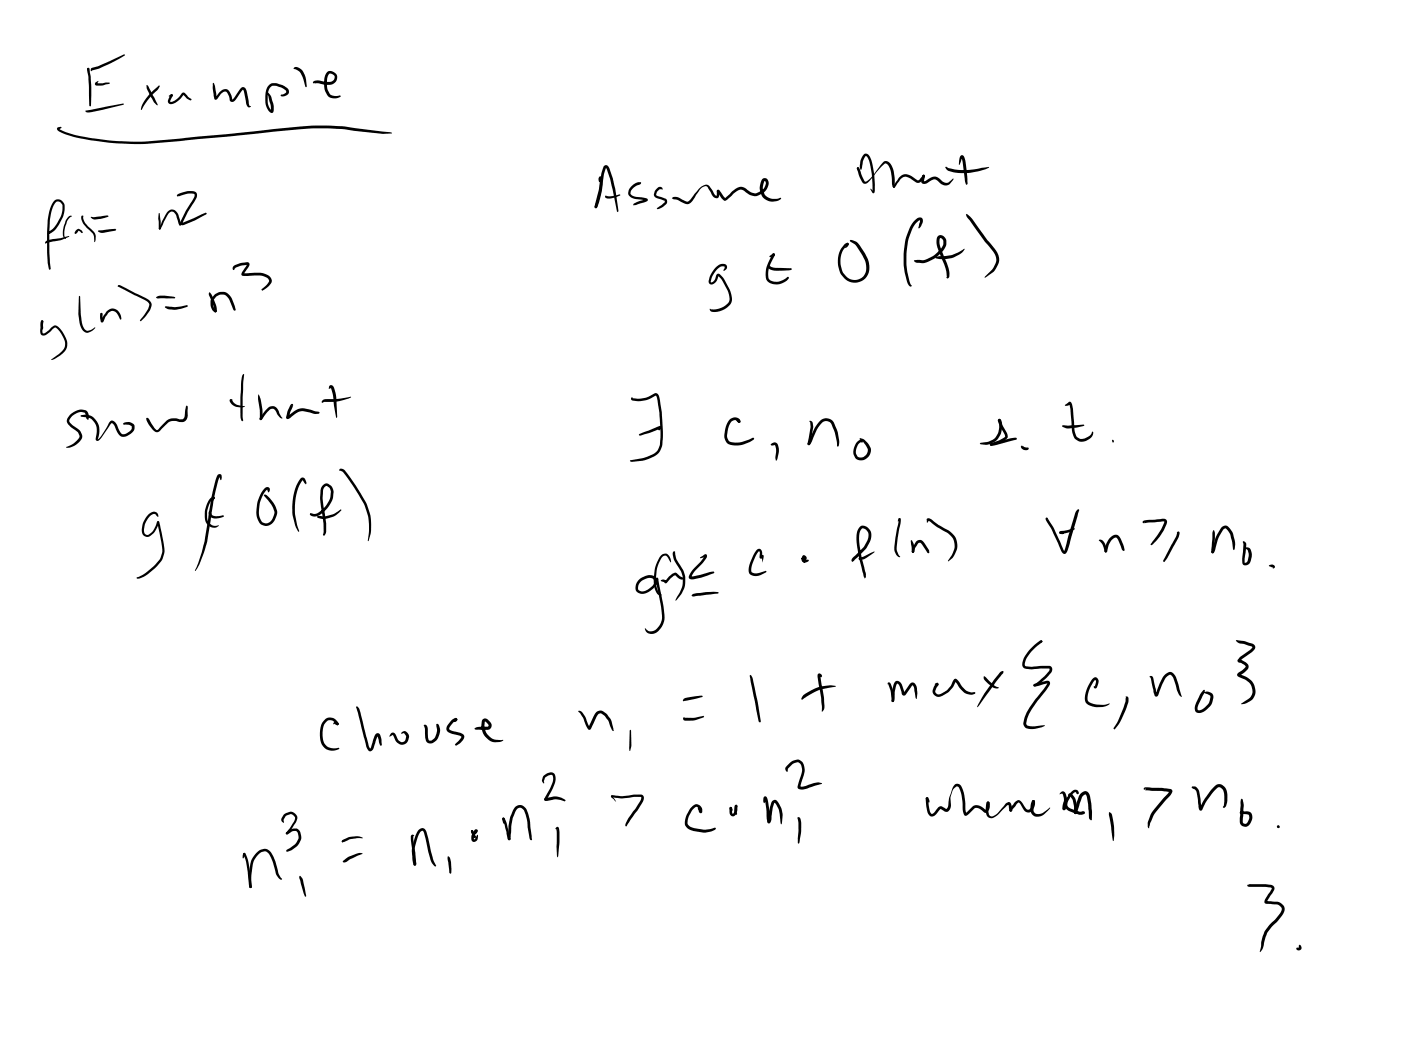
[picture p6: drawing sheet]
<svg xmlns="http://www.w3.org/2000/svg" width="108mm" height="81mm" viewBox="0 0 108 81" stroke-linecap="round" stroke-linejoin="round" font-family="sans-serif">
<g fill="#000">
<path d="M3.5 18.6l.5-.2 1.3-.2-.6 .3-1.2 .3zM4.2 15.5l.2-.1a.54 .54 0 0 1 .6 .4 2.61 2.61 0 0 1-.8 1.9l-.4 .3h-.1l.1-.1a2.16 2.16 0 0 0 .9-1.2l.1-.4v-.5l-.2-.2-.2-.1a2.14 2.14 0 0 0-.6 1.6v2.4l.1 1.2-.1 .1-.1-.6-.1-.7 .1-2.4a2.75 2.75 0 0 1 .5-1.6zM3.7 17.9h.1h.1l-.1 .1zM3.7 17.9h.2l-.1 .1zM4.4 9.8h.3l-.1 .1a4.6 4.6 0 0 0 1.9 .6 22.9 22.9 0 0 0 7.8 .1l9.9-.9h2.2l3.8 .6h-.7l-3.2-.4h-2.3l-8.7 .8a29.7 29.7 0 0 1-6.3 .3l-1.7-.2a8.2 8.2 0 0 1-2.7-.7l-.2-.1zM5.3 16.7l.1-.1 .1 .1-.3 .3-.2 .5v.6l.1 .3a.19 .19 0 0 1-.2-.1 .19 .19 0 0 1-.1-.2l.1-.7zM6 17.7h.3l.1 .2-.1 .1-.2-.3-.1 .1a.17 .17 0 0 1-.1 .2 .17 .17 0 0 1-.1 0zM5.8 17.8l.2-.1-.2 .3v-.1zM6.3 16.6h.1v.3l.2 .3 .7 .8 .1 .2-.1 .4-.1-.6-.8-.8-.1-.4zM6.6 8.6l3-.6-2.5 .6-.4 .1zM6.7 5.3h.2v.3zM6.8 5.2l.1 .1-.1 .1-.1-.1z"/>
<path d="M6.7 5.3h.2l.1 .6v1.4l-.1 .9v-.1l-.1-2.1zM7 5.3l.1-.1a9.1 9.1 0 0 0 2.4-1h.1v.1a9.9 9.9 0 0 1-2.4 1.1l-.2 .1zM7 16.7l1.2-.1 .2 .1-1.1 .2-.2-.1zM7.4 6.3l.2-.1-.1 .3 .7-.1h.3l-.6 .2h-.4a.14 .14 0 0 1-.2-.1 .14 .14 0 0 1 .1-.2zM7.6 17.7l1.3-.1 .1 .1-1.1 .2h-.3zM11.3 6.6l.2 .1 .6 1.4-.2-.2-.3-.5-.3-.6zM12.9 16.3l.4-.2a.56 .56 0 0 1 .5 .5l.2 .7-.1 .1-.4-.9-.1-.2h-.2l-.3 .2-.6 1.2v-.1zM11.6 7.2l.6-.6h.1l-.2 .3-.7 .8-.5 .8a1.71 1.71 0 0 1 .7-1.3zM12.2 16.4h.1l.1 .7v.5l-.1 .1-.1-.1zM12.2 17.6l.1-.1 .1 .1-.1 .1zM13 7.4l.2-.1h.1l-.1 .1zM13.2 7.3h.1v.1h-.1z"/>
<path d="M13.2 7.3h.1l-.2 .6 .4-.2 .6-.6 .7 .6h-.1l-.2-.1-.4-.3-.2 .3-.4 .3a.3 .3 0 0 1-.4 .1 .3 .3 0 0 1-.1-.4zM13.7 15l.8-.3 .5 .1 .2 .2-.1 .3-1 1.9 1.7-.8 .1 .1-.9 .5-.8 .3a.19 .19 0 0 1-.2 0 .19 .19 0 0 1-.1-.2l1.1-1.9v-.2l-.5-.1-.8 .3zM16.4 6.4h.1l.1 .2 .1 1-.1-.1 .3-.4 .4-.2a.7 .7 0 0 1 .6 .8l.8-1a.28 .28 0 0 1 .3 .3l.2 1.1 .1 .1-.1 .1a.35 .35 0 0 1-.3-.5l-.2-.9-.3 .5a.52 .52 0 0 1-.6 .4l-.4-.7-.3 .1-.3 .4a.15 .15 0 0 1-.2 .1 .15 .15 0 0 1-.1-.2zM20.7 6.6l.4-.2 .6 .1 .5 .3 .1 .3a.44 .44 0 0 1-.7 .2l.4-.2v-.1l-.7-.4h-.4a.86 .86 0 0 0-.3 .8v.2a1.12 1.12 0 0 0 .3 .9v-.4l-.3-.9 .1-.1 .2 .3 .2 1.1a.21 .21 0 0 1-.2 .2 .21 .21 0 0 1-.2-.2 2.01 2.01 0 0 1 0-1.9zM22.7 5.2a.78 .78 0 0 1 .8 .7l.1 .8-.4-1.1-.5-.3zM24.1 6.3l.4-.1 1 .1 .2-.2 .1-.2-.4-.2-.2 .4a1.42 1.42 0 0 0 .2 1.2 .78 .78 0 0 0 .8 0l.1 .1a.71 .71 0 0 1-1.1-.1 1.8 1.8 0 0 1-.1-1.6 .51 .51 0 0 1 .9 .1 .51 .51 0 0 1-.6 .7l-1.2-.1zM46.5 12.8a.3 .3 0 0 1 .4 0 .3 .3 0 0 1 .1 .3l.4 1.4 .2 1.7v.1l-.6-2.5-.3-.9-.2 1.1a4.1 4.1 0 0 1-.6 2l-.1-.1 .3-1.1 .2-1.4zM46.2 13.6h.2a1.85 1.85 0 0 1-.1 1.4l-.3 1h-.1l-.1-.1 .4-1.3v-.9l.1 .1-.1 .2-.1-.2zM46.7 15l.1 .1 1-.1-.9 .3-.3-.1zM48.7 14.3l.3-.2 .3-.1 .1 .2-.7 .4-.1 .3 .3 .2 .9 .2 .1 .1-.2 .2-.9 .2v-.1l.3-.1 .7-.3v.2l-.7-.1a.55 .55 0 0 1-.7-.8zM50.7 14.5l.2-.1 .2 .2h-.3l-.2 .2v.2l.7 .3 .1 .3-.3 .3-.4 .2-.1-.1 .6-.4v-.1l-.6-.3-.2-.1 .1-.4zM51.8 15.2a.64 .64 0 0 1 .7 .2l.5 .1 .9-1 .5-.3 .3 .1 .4 .7 .1 .1v-.1a.21 .21 0 0 1 0-.2 .21 .21 0 0 1 .2-.1v.1a.39 .39 0 0 1-.1 .5h-.1a.61 .61 0 0 1-.5-.5l-.2-.4h-.4l-.8 1.1-.3 .2-1.1-.3z"/>
<path d="M55.3 14.6l.1 .1v.1h-.1zM55.3 14.7h.1l.5 .6h-.1l.6-.5a.75 .75 0 0 1 1.2-.2l.6 .3 .4-.2a.6 .6 0 0 0 .4-.7h-.1l-.1 .5 .2 .5 .5 .3 .6-.1a.2 .2 0 0 1 0 .2 .2 .2 0 0 1-.2 .1 1.04 1.04 0 0 1-1.1-.3l-.3-.7 .2-.6a.28 .28 0 0 1 .3-.1h.1a.77 .77 0 0 1-.4 1.1l-.6 .2-1.1-.5-.4 .3-.5 .4a.29 .29 0 0 1-.3 .2 .29 .29 0 0 1-.2-.2l-.3-.5zM59.3 19.7l.3-.2 .1 .1-.3 .2zM59.5 19.6h.2l-.3 .7a1.45 1.45 0 0 0-.1 1.2 .86 .86 0 0 0 .9 .1l.6-.2a.92 .92 0 0 1-1.2 .5 .72 .72 0 0 1-.6-1l.2-.6zM65.2 18.7l.2 .1-.3 .3zM65.1 18.8l.3-.1v.2h-.2a1.77 1.77 0 0 0-.3 2.1h.1a1.01 1.01 0 0 0 1 .6 .9 .9 0 0 0 .7-1.1l-.3-.9-.5-.7-.4-.4h.1l.4 .1 .2 .3a2.57 2.57 0 0 1 .8 1.7 1.17 1.17 0 0 1-1.1 1.2 1.17 1.17 0 0 1-1.3-1 1.9 1.9 0 0 1 .5-2zM66 12.9l.2 .1 .5 1a.92 .92 0 0 0 .6-.6l.8-.9 .2-.1a.94 .94 0 0 1 .6 1v1h-.1l-.1-.3a1.95 1.95 0 0 0-.3-1.5h-.2l-.8 .9a1.17 1.17 0 0 1-.7 .7h-.1a1.3 1.3 0 0 1-.5-1zM66 12.9a.26 .26 0 0 1 .2 .4l.1 .1zM66.6 11.9l.1-.1a.73 .73 0 0 1 .5 .8l.2 1.6v.5l-.1 .2-.2-.3 .2 .2h-.1l-.1-2-.2-.5-.2-.3-.2 .4-.2 .7a1.18 1.18 0 0 1 .3-1.2zM69.3 13.6a.75 .75 0 0 1 1.1 .1l.4 .2 .3-.4 .2 .1-.3 .4-.2 .1-.7-.4a.52 .52 0 0 0-.8 .3l-.3 .4h-.2v-.1zM68.8 14.3h.1v.1l-.1 .1zM70.4 17l.3-.2h.3a.35 .35 0 0 1 0 .5l-.2 .3 .1-.6-.4 .3a4.9 4.9 0 0 0-.7 3.1l.3 1.3 .2 .3-.1 .1-.2-.1-.1-.3-.3-1.3a4.9 4.9 0 0 1 .8-3.4z"/>
<path d="M71.1 13.5h.1v.1l-.1 .1zM71.1 13.5h.1l.1 .1-.1 .4 .8-.4 .2 .1 .7 .4h.2l.4-.3-.3 .4a.54 .54 0 0 1-.8-.1l-.4-.3-.8 .4a.21 .21 0 0 1-.2-.3zM72.1 19.9l.4-.2a2.79 2.79 0 0 0 1.8-.5 1.98 1.98 0 0 1-1.9 .8zM72.9 12.8l.2 .2a6.4 6.4 0 0 0 3.1-.1 4.1 4.1 0 0 1-3.2 .2l-.2-.2zM74 12h.2l.2 .4 .1 1.4v.5l-.2-.4-.2-1.7 .1-.1-.3 .6zM74.4 16.5h.1l.4 .3 1.8 2.4a1.13 1.13 0 0 1 .2 1.2l-.3 .6-.7 .4 .5-.6 .3-.5a.92 .92 0 0 0-.2-1l-.6-.7zM3.2 24.7l.1 .1v.5l-.1 .1-.1-.3zM3.2 24.7h.1v1l.2-.1 .5-.4a.42 .42 0 0 1 .4-.1 .42 .42 0 0 1 .3 .3l.2 .2a1.11 1.11 0 0 1-.3 1.8l-.6 .3 .5-.4a1.01 1.01 0 0 0 .2-1.7l-.5-.4-.6 .6h-.4l-.1-.3zM6.1 22.8h.1v1.5l.3 1 .2 .2 .6-.3a.62 .62 0 0 1-.7 .4 .93 .93 0 0 1-.5-.7l-.1-.7zM6.2 32h.4a1.28 1.28 0 0 1 .9 1.9l.3-.3 .5-.8a.38 .38 0 0 1 .4-.4l.2 .2 .3 .7 .3 .2 .5-.2 .2-.3v-.2l-.3-.1h-.4v-.1l.5-.1 .3 .2v.5l-.5 .4a.59 .59 0 0 1-.9-.5l-.1-.3-.2-.2-.9 1.2a.18 .18 0 0 1-.2 .2 .18 .18 0 0 1-.1-.2v-.2a1.04 1.04 0 0 0-.8-1.5zM5.4 31.9h.1a.82 .82 0 0 1 1.3 0v.5l-.1-.2-.2-.4a.96 .96 0 0 0-1.2 .7l.4 .3a1.05 1.05 0 0 1 .6 .7v.1a1.21 1.21 0 0 1-1.1 .9l-.1-.1 .5-.2 .3-.2 .2-.4a.81 .81 0 0 0-.5-.6l-.4-.5v-.3zM7.8 24.1l.1 .2-.1-.1z"/>
<path d="M7.8 24.1l.1 .1-.1 .1-.1-.1zM7.8 24.1l.1 .1v.5h-.1l.2-.4a.67 .67 0 0 1 .7-.5 .67 .67 0 0 1 .6 .6v.2l-.3-.4a.41 .41 0 0 0-.7-.1l-.3 .6a.13 .13 0 0 1-.1 .2 .14 .14 0 0 1-.2-.2zM9.1 22h.2l1.9 1 .4 .3 .1 .2-.2 .4-.6 .9-.1-.1 .6-.9 .1-.4-.4-.3-2-1zM11.3 32.3a.21 .21 0 0 1 .2-.1 .21 .21 0 0 1 .1 .3l.3 .5 .2 .1 .9-.8 .4-.1 .7 .1 .1-.2 .2-.9 .1 .1v.7a.5 .5 0 0 1-.7 .5l-.3-.1-.4 .1-.8 .7-.2 .1-.6-.5zM12.1 22.9l.6-.1 .8 .1-1.3 .1-.2-.1zM11.4 39.7l.5-.3 .2 .1 .1 .3-.3-.2-.4 .2a1.38 1.38 0 0 0-.3 1.3l.2 .1a1.18 1.18 0 0 0 .6-.7l.2-.3h.1l-.1 .2a1.4 1.4 0 0 1-.8 1l-.4-.2a1.43 1.43 0 0 1 .4-1.5zM12.8 23.6l.7 .1 .9-.2 .1 .1-1 .3-.6-.1-.2-.1zM16.1 22.5l.3 .4 .3 .8a.19 .19 0 0 1-.2 .3l-.1-.4-.3-.9zM16.4 38.3h.1a.26 .26 0 0 1-.2 .4zM16.1 39.4h.2v.2l.2 .1h.7l.1 .1a.95 .95 0 0 1-1 .1l-.2-.3zM16.4 38.4l.1-.1 .1 .1-.1 .1zM16.2 38.4l.2-.1 .2 .1-.3 .2a1.64 1.64 0 0 0-.1 1.7l.3 .2h.4a.47 .47 0 0 1-.7 .1 1.42 1.42 0 0 1-.2-1.9z"/>
<path d="M16.5 22.7a.83 .83 0 0 1 1.1 0l.3 .3 .2 .9h-.1l-.3-.8-.2-.3a.62 .62 0 0 0-.9 .1l-.2 .3v.3l.1 .3 .2 .2a.26 .26 0 0 1-.4-.2v-.2a.71 .71 0 0 1 .1-.7zM16.5 23.9h.2v.2l-.2-.1zM16.8 36.6h.2l.1 .2-.1 .2-.1-.3-.4 1.9-.6 3.2-.5 1.7-.4 .5 .7-2.2 .6-3.3 .3-1.5zM17.7 30.8h.2l-.1 .1 .1-.1 .3 .4 .7 .1-.3 .1h-.3a.58 .58 0 0 1-.6-.6zM18 20.5l.5-.2 .6-.1 .1 .1v.2l-.4 .6h-.1l1.3-.1 .6 .2a.45 .45 0 0 1 .3 .7l-.7 .5v-.1l.5-.6-.1-.3-.5-.2h-1.5v-.2l.4-.6-.5 .1-.4 .2a.11 .11 0 0 1-.2 0 .11 .11 0 0 1 .1-.2zM18.8 28.8v.1l-.1 1.7v1.8v.1l-.2-.4v-1.5l.1-1.2zM19.9 30.4a3.2 3.2 0 0 1 .3 1.9v-.1l-.1 .2-.1-.1zM20.7 31.4l.2-.1a.56 .56 0 0 1 .6 .6l.2 .3-.3-.2-.2-.4-.3-.1-.7 .8h-.2l.2-.4zM20.4 37.6l.2-.1 .2 .1-.1 .3-.1-.2-.1 .1a2.59 2.59 0 0 0-.6 1.7l.1 .4a.52 .52 0 0 0 .6 .4 .52 .52 0 0 0 .4-.5l.2-.3a2.17 2.17 0 0 0-.8-1.2l-.1-.1 .2-.1a2.17 2.17 0 0 1 .9 1.3l-.2 .5a.74 .74 0 0 1-.8 .6 .74 .74 0 0 1-.6-.8 2.72 2.72 0 0 1 .6-2.1zM22.4 31.2l.1-.1 .1 .1-.1 .1h.1l-.3 .9-.1-.1 .4-.4a1.05 1.05 0 0 1 1-.2l1 .3-.3 .1-.8-.2a.85 .85 0 0 0-.7 .2l-.6 .4-.2-.1 .2-.5zM23.2 36.9l.1-.1a.26 .26 0 0 1 .3 .3 .1 .1 0 0 1 0 .2 .09 .09 0 0 1-.1-.1l-.2-.2a3.8 3.8 0 0 0-.6 2.7l.3 1.3-.2-.4-.3-.9a4.1 4.1 0 0 1 .7-2.8zM23.9 39.6h.1v.1l-.1-.1z"/>
<path d="M24.9 37.4l.3-.2 .3 .2 .2 .5a2.16 2.16 0 0 1-1.3 1.9 .45 .45 0 0 1-.5-.2h.3a1.88 1.88 0 0 0 1.3-1.4l-.1-.5-.3-.2-.2 .2v.6l.2 2v.7l-.1 .3-.1-.1v-.8l-.2-2v-.7zM23.9 39.6h.1l-.1 .1zM24.5 39.8h.1l-.1 .1-.1-.1zM24.5 39.8a1.79 1.79 0 0 0 1.3-.2l.4-.3h.1a1.81 1.81 0 0 1-1.2 .7l-.6-.1-.1-.1zM24.4 39.8h.1h.1l-.1 .1zM24.8 30.9l.3-.1 2-.2-1.2 .4h-.9h-.2zM25.4 29.7a.24 .24 0 0 1 .4 .2l.1 .8v1.5l-.4-2.3h-.2zM26.2 36.1h.2l.2 .2a10.6 10.6 0 0 1 1.9 3.4 4.3 4.3 0 0 1-.1 2h-.1l.1-.8-.1-1.2a10.5 10.5 0 0 0-1.8-3.2l-.4-.3zM48.6 30.7l.1-.1 .1 .1h.4h.5l.9-.4a.48 .48 0 0 1 .3 .5l.2 2.3a2.37 2.37 0 0 1-.3 1.8l-.4 .3a3.4 3.4 0 0 1-1.7 .4l-.2-.1 .1-.1 1-.1 .7-.3a1 1 0 0 0 .6-.8l-.1-2.4-.3-1.3a2.28 2.28 0 0 1-1.8 .4zM49.3 33.4l1.5-.6 .2 .1-.2 .3-.1-.1 .1-.2 .1 .1-.8 .4-.8 .2-.1-.1zM55.2 20.6a.48 .48 0 0 1 .8-.1v.2l-.2 .2v-.3l-.1-.1a1.37 1.37 0 0 0-.9 1.2v.1l.2-.2 .2-.4 .1-.1 .5 .4a2.76 2.76 0 0 1 .6 1.7 1.36 1.36 0 0 1-1.7 .8v-.2h.1a1.57 1.57 0 0 0 1.1-.3l.3-.4a2.59 2.59 0 0 0-.6-1.5l-.2-.3-.2 .4-.2 .2h-.3l-.1-.3a1.98 1.98 0 0 1 .6-1zM56.8 32.3l.1 .1-.1 .1z"/>
<path d="M56.2 32.3a.44 .44 0 0 1 .5-.2 .44 .44 0 0 1 .3 .4l-.1 .1v-.2l-.1 .1-.2-.1a.7 .7 0 0 0-.5 .7l-.1 .6 .3 .3a2.21 2.21 0 0 0 1.7-.3l.1 .1a2.05 2.05 0 0 1-1.9 .4 .69 .69 0 0 1-.4-.7l.2-.7zM56.8 32.3h.1l.2 .2a.17 .17 0 0 1-.3 0 .17 .17 0 0 1 0-.2zM59.2 20.5l.1-.1 .4 .2 1.3 .1-.2 .1-1 .1a.47 .47 0 0 1-.6-.4zM59.4 34.2l.3-.1 .2 .2 .1 .5-.2 .7-.1-1.1-.3-.1zM63.2 32.4a.68 .68 0 0 1 1.1 .3l.3 .6 .1 .7-.1 .4-.3-1.2-.3-.6-.3-.1a.72 .72 0 0 0-.7 .5l-.5 1.1-.1 .2h-.1l.4-1.3zM62.4 32.5l.1-.1 .1 .2a3.4 3.4 0 0 1-.2 1.6l-.1 .1-.1-.1a3.5 3.5 0 0 0 .2-1.6zM66.2 33.8h.1l.3 .1 .5 .6a.7 .7 0 0 1-.5 .9 .7 .7 0 0 1-.9-.5l.2-.7 .4-.3a.12 .12 0 0 1 .1 0 .12 .12 0 0 1 0 .2l-.2 .1-.2 .2a.51 .51 0 0 0 .3 .9l.2-.1a.59 .59 0 0 0 .4-.6l-.4-.6zM69.3 39.9l.1 .1v.2l-.3 2.1 .3 .6h-.1l-.3-.2-.1-.4zM72.3 18.2l.2-.1 .2 .1a.78 .78 0 0 1-.1 1.2 1.96 1.96 0 0 1-2 .8l-.2-.1 .3-.1a1.2 1.2 0 0 0 .9-.1 2.35 2.35 0 0 0 1.1-1v-.4l-.2-.1h-.1v.3a4 4 0 0 0 .6 1.6l.2 .7-.1 .4-.1 .1v-.2a3.5 3.5 0 0 0-.5-1.6l-.3-.9zM77 32.3h.1l.1 .3a1.38 1.38 0 0 1-1.2 1.7l-.5-.1 .6-.2a1.21 1.21 0 0 0 .9-1.4l-.1-.1h.1l-.1-.1zM76.3 34.2l1.5-.4 .5-.1 .1 .1-1.8 .5h-.3zM76.3 34.2h.1l.1 .1h-.2z"/>
<path d="M76.9 32.3h.2l.5 1.1a.35 .35 0 0 1-.2 .5l-1 .4-.1-.1 1.1-.6-.4-.9zM78.7 34.3l.5 .2a.29 .29 0 0 1-.4 .1l-.1-.2zM81.9 32.8h1.7l-.6 .1-.7 .1-.4-.1zM82.1 31.2l.3-.2 .2 .1 .2 2a.62 .62 0 0 0 .4 .7h.4l.3-.2 .2-.3a.12 .12 0 0 1 .2 .1 .12 .12 0 0 1-.1 .1l-.5 .5a.79 .79 0 0 1-1.1-.8l-.1-1.7-.1-.4h.1l-.3 .2zM85.7 33.9l.1 .1v.1l-.1-.2zM12.1 40.2h.1a.41 .41 0 0 1 .2 .4l.1 .6a2.48 2.48 0 0 1 0 1.9 4.1 4.1 0 0 1-1.7 1.5 .13 .13 0 0 1-.2 0 .13 .13 0 0 1 0-.1l.1-.1a4.5 4.5 0 0 0 1.6-1.4h.1a2.28 2.28 0 0 0-.1-1.8zM25.7 55.7l.2-.1 .2 .2-.1 .1-.2-.1h-.1zM25.1 55.4l.2-.1a.64 .64 0 0 1 .8 .6h-.2l-.3-.4h-.3a1.46 1.46 0 0 0 0 2.1l.9 .1a.98 .98 0 0 1-1.2 0 .98 .98 0 0 1-.4-1.1 1.39 1.39 0 0 1 .5-1.2zM25.9 55.7h.2v.1l-.2 .1zM27.4 54.5l.1-.1 .2 .2 .8 3.1 .3-1a.24 .24 0 0 1 .2-.2 .24 .24 0 0 1 .3 .2l.1 .7h-.1l-.2-.7-.3 1-.2 .2h-.2l-.2-.4zM30.1 56.5h.3l.3 .5 .3 .2 .2-.1 .1-.4-.2-.2-.1 .1-.1-.1 .3-.2 .3 .3v.4a.53 .53 0 0 1-.5 .4 .53 .53 0 0 1-.5-.3l-.2-.5-.3 .2zM32.6 55.9a.21 .21 0 0 1 .3 0 .21 .21 0 0 1 .1 .3v.8l.2 .1 .3-.2 .1-.4v-.7h.1l.1 .1a1.06 1.06 0 0 1-.1 1v.1a.59 .59 0 0 1-.7 .3l-.2-.2-.1-1z"/>
<path d="M35 55.4l.1-.1a.15 .15 0 0 1 .1 .2 .15 .15 0 0 1-.2 .1h-.1zM34.8 55.5l.1-.1a.2 .2 0 0 1 .3 0l-.4 .4-.2 .4 1 .3a.3 .3 0 0 1 .1 .5l-.6 .5v-.2l.5-.5-.9-.3-.3-.2v-.3zM37.2 55.4h.3l.3 .2 .1 .3-.1 .2-.2 .1h-1l.2-.2h.8v-.2l-.2-.2-.1 .4a1.16 1.16 0 0 0 .6 .9l.9 .1-.2 .2h-.4a1.26 1.26 0 0 1-1.1-1.2zM44.6 54.8l.2 .1 .3 .3 .4 .9h-.2l.5-1a.49 .49 0 0 1 .8-.2l.3 .3a1.39 1.39 0 0 1 .4 1v.1l-.7-1.1-.3-.2-.2 .1-.6 1.1h-.1l-.5-.9-.3-.5zM48.5 56.3h.1l.1 1.1-.2 .5zM49.3 44.6a.86 .86 0 0 1 1.3 0v.3l-.1 .2-.2-.5a.85 .85 0 0 0-1.1 .8l.1 .1a.85 .85 0 0 0 1-.4l.2-.5 .2-.1v.2a1.43 1.43 0 0 1-1.2 1.1l-.3-.1-.2-.3a.87 .87 0 0 1 .3-.8zM50.6 44.5l.1 .1 .3 1.5a4.4 4.4 0 0 1 .2 1.8 1 1 0 0 1-1.2 .9l-.3-.2v-.2h.1a.52 .52 0 0 0 .8 0l.3-.3 .1-.5zM50.9 44.7h.2l.2 .1 .2-.4 .5-.3 .5 .3a.14 .14 0 0 1 .1 .1 .14 .14 0 0 1 0 .2 .14 .14 0 0 1-.2-.1l-.3-.3-.4 .3-.4 .3zM51 42.8l.2-.1h.2l.2 .3 .1 .3-.3-.5h-.3a1.66 1.66 0 0 0-.5 1.2 2.07 2.07 0 0 0 .2 1.7l.2 .1-.2 .1a1.2 1.2 0 0 1-.4-1.3 2.82 2.82 0 0 1 .6-1.8zM51.9 42.5h.1l.1 .6 .5 .8a1.98 1.98 0 0 1 .1 1.5l-.2 .4-.5 .5 .5-1a1.97 1.97 0 0 0 0-1.3l-.3-.4a1.32 1.32 0 0 1-.3-1.1zM52.7 53.9l1-.3 .5 .1-1.5 .3zM52.7 55.2l.1 .1 1.4-.1h.1l-.8 .3h-.6a.17 .17 0 0 1-.2 0 .17 .17 0 0 1 0-.2z"/>
<path d="M53.3 45.8l1.2-.2 .9 .1-1.9 .3-.2-.1zM53.9 43l.3-.2a.15 .15 0 0 1 .2-.1 .15 .15 0 0 1 .1 .2l-1 1.2-.2 .4 1.4-.4 .3-.1v.1l-.4 .2-1.1 .3a.27 .27 0 0 1-.4-.1 .27 .27 0 0 1 .1-.3l1.1-1.4 .1 .1-.4 .1zM57.8 52.1l.1-.1 .1 .4 .4 2 .2 1.3-.1-.1zM58.3 42.4l.2-.1 .2 .1v.5h-.1a.14 .14 0 0 1 .2-.1 .14 .14 0 0 1 0 .2l-.1 .4v-.5h.1a.13 .13 0 0 1-.2 .1 .13 .13 0 0 1-.1-.2v-.3l-.2 .1a2.42 2.42 0 0 0-.4 1.4v.1a.39 .39 0 0 0 .6 .1l.5-.2h.1l-.5 .3a.59 .59 0 0 1-.9-.2 2.76 2.76 0 0 1 .6-1.7zM60.6 59l.5-.4a.65 .65 0 0 1 .7 .1 .65 .65 0 0 1 .2 .7l-.3 1.2h-.1h.5a1.27 1.27 0 0 1 1.2-.2l-1.4 .4a.29 .29 0 0 1-.4 0 .29 .29 0 0 1 0-.4l.1-.4a1.11 1.11 0 0 0 0-1.2l-.1-.1-.4 .1-.4 .4-.1 .3-.1-.3zM61.9 53.5a3.2 3.2 0 0 1 2.5-.6 4.1 4.1 0 0 0-2.2 .8l-.4 .2-.1-.1zM61.9 42.8h.1l.1 .1v.4a.16 .16 0 0 1-.2 0 .16 .16 0 0 1-.1-.2v-.1h.2v.2h-.1v-.2l.1-.1v.3l.3-.1a.18 .18 0 0 1-.1 .2 .18 .18 0 0 1-.2 0l-.2-.2zM63 51.9a.18 .18 0 0 1 .3 .1 .18 .18 0 0 1 0 .2l-.2-.1h.1l.3 1.9a.79 .79 0 0 1-.1 .8h-.1v-1l-.3-1.6zM66.3 40.6a.7 .7 0 0 1 .7 .2 .7 .7 0 0 1 .1 .8l-.4 .7-.9 .9a.13 .13 0 0 1-.2 .1 .16 .16 0 0 1 .1-.3l.8-.8 .4-.7v-.5l-.2-.2-.3-.1a1.37 1.37 0 0 0-.2 1.4l.5 2.2a.16 .16 0 0 1 0 .1 .16 .16 0 0 1-.1 .1l-.5-2.3a1.73 1.73 0 0 1 .2-1.6zM66.2 43l1.2-.5-.8 .6h-.4zM66.2 43l.2 .1h-.2zM68.4 52.6h.2l.2 .5 .1 1a.21 .21 0 0 1-.2-.1 .21 .21 0 0 1 0-.3z"/>
<path d="M69 52.5h.2a.57 .57 0 0 1 .4 .5l.1 .4h-.1l.6-.8a.35 .35 0 0 1 .4 .1 .35 .35 0 0 1 .1 .4l-.1 .7h-.1l-.1-.8-.1-.2-.5 .7a.18 .18 0 0 1-.1 .1 .18 .18 0 0 1-.2-.2l-.2-.6-.2-.1-.2 .6v.7l-.2 .1v-.9zM68.8 53.9l.1 .1-.1 .1-.1-.1zM69.2 40h.2l-.2 .2zM70.6 41.7l.2-.1a.38 .38 0 0 1 .4 .3l.4 .5v.2l-.7-.8-.2 .1-.4 .7v-.1v-.3zM70.2 41.7h.1l.1 .4v.4l-.1 .1v-.1zM70.3 42.4l.1 .1v.1l-.1-.1zM71.4 40h.3l.6 .4 .8 .5a1.3 1.3 0 0 1 .6 1.5 1.39 1.39 0 0 1-.6 .9l.2-.5a1.21 1.21 0 0 0 .2-1 1.13 1.13 0 0 0-.5-.8l-.8-.4-.7-.5h.1l-.2 .2zM72.1 52.7l.1-.1 .1 .1-.1 .1-.2-.1zM72.1 52.6h.1l.1 .1-.2 .6 .1 .2h.2a1.6 1.6 0 0 0 .9-.6l.1-.4a.25 .25 0 0 1 .2-.2 .25 .25 0 0 1 .3 .2l.6 .7 .7 .2a.73 .73 0 0 1-1-.1l-.6-.8h.1l-.1 .1a1.74 1.74 0 0 1-1.3 1.1l-.3-.1-.1-.3 .1-.4zM75.8 52.1h.1l.7 .7 .4 .2a.37 .37 0 0 1-.6-.1l-.5-.5zM77 51.8l.2-.1a.16 .16 0 0 1 .1 .2 .16 .16 0 0 1-.1 .1l-1.9 2.5 .6-1.1zM79.6 52.7l1-.2a.22 .22 0 0 1 .3 .1 .22 .22 0 0 1-.1 .2l-.2 .4a8.1 8.1 0 0 0-1.5 2.2v.3l.1 .2h1.3l-.7 .3h-.5l-.3-.2-.1-.3a5.7 5.7 0 0 1 1.5-2.6l.3-.5-.7 .3a.26 .26 0 0 1-.4-.1z"/>
<path d="M80.2 49.4h.1v.1h-.1zM80.2 49.4h.1l-.1 .1zM79.5 49.8l.6-.4h.2l-.1 .1a2.35 2.35 0 0 0-1.2 1.7v.1l.5 .1 1.4-.1 .1 .1 .1 .2-.5 .7-.6 .5-.3 .1-.1-.1 .1-.1 .8-.6 .3-.4 .1-.2h-1.8h-.2l-.1-.3a1.97 1.97 0 0 1 .7-1.4zM80.6 39.9h.2l-.1 .1 .5 .6 .8 1.9 .8-3 .2-.2h.1l-.8 3a.3 .3 0 0 1-.1 .3 .3 .3 0 0 1-.3 0l-.9-1.8-.4-.7zM81.6 41l1.2-.3-.4 .3-.4 .1h-.2l-.1-.1 .3 .1h-.1a.19 .19 0 0 1-.3-.1zM84.2 52.3a.31 .31 0 0 1 .4 0 .31 .31 0 0 1 0 .5l-.1 .2h-.2v-.1h.1v-.4v-.1l-.1 .1a2.23 2.23 0 0 0-.5 1.4l.1 .2 .3 .1 .8 .1 .5-.1-.1 .1a1.71 1.71 0 0 1-1.5 0l-.2-.1-.1-.3a2.54 2.54 0 0 1 .6-1.6zM84.7 41.6a.54 .54 0 0 1 .6 .6v.3l-.1 .1-.3-.7zM85.5 41.4l.4-.2 .3 .1 .2 .2 .3 .9-.1 .1-.1-.1-.3-.8-.2-.2-.4 .3-.3 .8h-.2l.1-.6zM85.1 42.4h.2v.1l-.1 .1zM86.7 53.7h.2l.1 .3-.3 .9a3.1 3.1 0 0 1-.8 1.3l-.1-.1 .3-.6 .4-.9 .2-.6zM88.1 40.2l1.6-.2 .2 .1v.2a4 4 0 0 1-1 1.5l-.2 .2h-.1l.9-1.2 .2-.6-1.5 .1h-.1zM88.6 52.1h.1l.2 .1 .3 1.3h-.2l.4-.8a1.1 1.1 0 0 1 .8-.9l.2 .1 .2 .3 .5 1.5-.3-.2-.4-1.3-.3-.2a1.1 1.1 0 0 0-.6 .7l-.2 .7a.18 .18 0 0 1-.1 .3 .18 .18 0 0 1-.2-.1z"/>
<path d="M90.7 41l.1-.1a.49 .49 0 0 1-.1 .7l-1 1.7-.1-.1 1.1-2.1h.1h-.1zM92.7 53.2h.1v.2l-.5 1.2v.1l.3-.1a1.08 1.08 0 0 0 .6-.6v-.4l-.4-.3h.3l.3 .1 .1 .3-.1 .3a1.21 1.21 0 0 1-1.1 .9 .52 .52 0 0 1-.1-.8zM94.1 40.6h.1a.4 .4 0 0 1 .6 .2l.2 .3a1.67 1.67 0 0 1 .1 1.3l-.3-1.2-.4-.5-.1 .1-.4 .6-.3 1.1-.2 .1 .3-1.1zM93.4 42.5h.1v.1h-.1zM93.5 40.8l.1 .2v.4l-.1 1.2a.17 .17 0 0 1-.2-.1 .17 .17 0 0 1 0-.2l.1-1.3zM95.3 49.3l.7 .1 .5 .2 .2 .1a.43 .43 0 0 1-.3 .6l-.8 .7-.1-.2 .5 .3 .2 .3a.8 .8 0 0 1-.5 .6h-.2v-.1l.1 .1a1.37 1.37 0 0 1 1.1 1.3v.3a1.04 1.04 0 0 1-1 .7l-.1-.1 .8-.5 .1-.3v-.2a.94 .94 0 0 0-.5-.8l-.5-.2a.19 .19 0 0 1-.2-.2 .19 .19 0 0 1 .1-.2l.6-.4-.4-.3a.21 .21 0 0 1-.3-.2 .21 .21 0 0 1 .2-.2l1-.8-1-.3-.3-.2zM95.8 41.7l.2 .2-.1 1.5 .2-.1 .1-.5-.1-.4-.1-.1a.13 .13 0 0 1 0-.1 .13 .13 0 0 1 .2 0l.2 .1 .1 .4-.1 .6-.2 .2a.28 .28 0 0 1-.4 0 .28 .28 0 0 1-.1-.3zM97.8 43.6l.1-.1a.17 .17 0 0 1 .3 0 .17 .17 0 0 1-.1 .3v-.1zM18.8 65.7l.1 .1-.2 .3zM18.8 65.7l.1 .1 .2 .5 .3 1.9a.12 .12 0 0 1 0 .2 .12 .12 0 0 1-.2-.1l-.2-1.8zM19.8 65.7a.69 .69 0 0 1 1.1 0l.3 .7 .3 .9 .2 .4v.1l-.4-.4-.3-1-.3-.6a.55 .55 0 0 0-.9 .2l-.1 .2a4.4 4.4 0 0 0-.3 2v.2a.35 .35 0 0 1-.2-.5 2.79 2.79 0 0 1 .5-2.1zM19.3 68.3h.1v.1h-.2z"/>
<path d="M21.9 62.7l.6-.2 .3 .2 .1 .3-.1 .4-.7 .9-.1-.1 .6-.9 .1-.3-.3-.3-.3 .1-.2 .3-.1 .3-.1-.2zM22 64.1l.5-.2a.45 .45 0 0 1 .6 .2l.1 .6a1.45 1.45 0 0 1-1 .9h-.1v-.1l.6-.5 .3-.5-.1-.3-.1-.2-.3 .1-.4 .2-.1-.1zM22 64.1l.2 .1v.1h-.2zM23.1 67.5h.1l.1 .3 .3 1.2-.1 .1zM26.4 64.8v-.1a1.75 1.75 0 0 1 1.5-.2v.1a2.11 2.11 0 0 0-1.4 .3h-.1zM26.3 64.8h.1h.1l-.1 .1zM26.4 66.3l.5-.3 .6-.2h.4l-1.3 .6-.1 .1zM31.7 64.4h.2l-.1 .1 .3 2-.1 .2-.1-.1v-.1v.1l-.2-1.8zM32.2 64l.4-.2 .2 .2 .6 2.2 .2 .5v.1l-.3-.3-.1-.3-.6-2.1-.1-.1-.2 .2a3.1 3.1 0 0 0-.3 2.3v.2h-.1l-.1-.2a3.3 3.3 0 0 1 .4-2.5zM34.5 66a.34 .34 0 0 1 .3 .5v.8h-.1h-.1zM36.3 64h.1v.1zM36.3 64h.2v.1l.2-.1v.1l-.2 .3v.3l.3-.4v.4l-.3 .2-.2-.1v-.3l.2-.5a.14 .14 0 0 1 .2-.1 .14 .14 0 0 1 .1 .2l-.2 .2h-.2l-.1-.1z"/>
<path d="M36.3 64h.1l.2 .6h-.1zM36.5 64.4h.1v.2h-.1zM36.5 64.4h.2l-.1 .1h-.1zM38.7 63h.2l-.1 .2h-.1zM38.7 63h.2l.1 .4 .3 1.2-.1 .1-.1-.1zM38.7 63l.2 .1v.4l-.1-.1zM39.7 62.2l.1-.1a.54 .54 0 0 1 .8 .3l.2 .7 .2 1.4a.12 .12 0 0 1 0 .2 .12 .12 0 0 1-.2-.1l-.3-1.8-.2-.4-.3-.2-.2 .2-.3 .6-.2 1.6-.1 .1v-1l.1-.7zM41.9 59.8l.3-.2 .3-.1a.62 .62 0 0 1 .2 .9l-.6 1.2-.1 .1-.1-.1 .6-1.2 .1-.4-.1-.3-.3 .1-.2 .1-.1 .5-.1-.3zM42 61.5l.5-.1a1.13 1.13 0 0 1 1.1 .3l-.1 .1-.7-.2-.7 .1h-.2zM42.9 63.8h.2v.4l-.1 1.9-.1-2.2h.1h-.2zM47.1 61.3l.8 .1 1.5-.2 .2 .1-.1 .5-1.3 1.9v-.2l.2-.4 .9-1.3 .1-.4-1.6 .1-.7-.1zM47.1 61.3h.1l.3 .5-.4-.4z"/>
<path d="M53.3 62.1l.3-.1h.2l.3 .2v.3a.14 .14 0 0 1-.2 .1 .14 .14 0 0 1-.1-.1v-.3l.2 .2-.1 .1-.1-.3h-.1h-.2l-.2 .3-.3 .5a.46 .46 0 0 0 .2 .7l1.1 .2 .8-.1v.1l-.4 .2a2.28 2.28 0 0 1-1.4-.1l-.2-.1a.78 .78 0 0 1-.2-1.2zM56.2 62.2h.2l.1 .5 .1-.2v-.5l.2 .1v.5l-.3 .3h-.1l-.2-.2zM56.2 62.2h.2l.1 .2h-.3zM56.6 62h.2v.2h-.1zM56.6 62.1l.1-.1 .1 .1v.6a.11 .11 0 0 1-.2 .1 .11 .11 0 0 1 0-.2zM58.9 61.4h.2l.1 .2 .1 1.7h-.1l.3-1.5a.29 .29 0 0 1 .3-.2 .29 .29 0 0 1 .2 .3l.3 .8-.1 .8-.1-.1-.1-1-.3-.6-.2 .4-.1 .8a.25 .25 0 0 1 0 .3 .25 .25 0 0 1-.3 .1l-.2-1.9h.1l-.1 .4zM61.4 63h.1a.39 .39 0 0 1 .2 .5v.8l-.2 .7v-1.6zM71.3 61.5h.2l.1 .5a.89 .89 0 0 0 .2 .7l.6-.6 .5 .2 .5-1.6 .2-.3h.3a1.11 1.11 0 0 1 .4 1l.2 1.3h-.1l.8-.7 .4 .1 .4 .3v-.5l.1 .1-.1-.1 .1-.1 .2 .1-.1 .5a.26 .26 0 0 1-.4 .2l-.3-.3h-.3l-.5 .4a.25 .25 0 0 1-.4 .2 .25 .25 0 0 1-.1-.4v-.3a2.55 2.55 0 0 0-.4-1.6h-.1l-.3 .4-.2 .4v.9a.34 .34 0 0 1-.2 .3 .34 .34 0 0 1-.4-.2l-.1-.1-.5 .5-.3 .1a.92 .92 0 0 1-.3-.9zM71.4 61.4l.1 .1 .1 .4-.2-.3h.1l-.2-.1zM76.1 61.8l.1 .1v.8l.2 .2 .4-.2 .7-.8a.27 .27 0 0 1 .4 0 .27 .27 0 0 1 .1 .3v.2l-.1 .1h-.1l-.1-.5h.1l-.2 .1-.8 .7-.3 .2h-.2l-.3-.1-.1-.4zM78.2 61.8l.2-.1h.2l.5 .6 .2 .1 .1-.2 .1-.4 .1-.2a.61 .61 0 0 1-.1 .9l-.2 .1-.3-.1-.5-.7-.5 .7h-.2v-.3zM77.9 62.3l.1 .1-.1 .1-.1-.1z"/>
<path d="M79.6 61.7h.1v.1h-.1zM79.5 61.7l.1-.1 .1 .2-.1 .4 .1 .4a.45 .45 0 0 0 .7 0l.5-.4-.5 .6a.58 .58 0 0 1-.6 .1 .58 .58 0 0 1-.4-.5v-.5zM81.7 61.1l.2-.1a.32 .32 0 0 1 .3 .3v.8a.27 .27 0 0 1-.3 .3l.1-.9-.1-.3h-.3zM82.1 61.5l.3-.1v.1l-.2 .4-.1 .5h-.1l-.1-.1v-.2zM82.4 61.2l.1-.1a1.58 1.58 0 0 1 .5 1.5l-.1 .1a.41 .41 0 0 1-.1-.5l-.1-.6-.3-.3h.1l-.2 .2zM83.3 61.2l.3-.2 .3 .2 .2 .7v1.3h-.1l-.1-.2-.1-1-.2-.8-.2 .2-.3 .9a.28 .28 0 0 1-.3 .4l.2-.9zM82.8 62.5h.1l.1 .2h-.2zM82.5 61l.4-.1h.2v.2l-.1 .1-.2-.2-.2 .2-.3 .6v.3l.6 .4h.5a.14 .14 0 0 1 .1 0 .14 .14 0 0 1 .1 .2l-.4 .1-.6-.2a.68 .68 0 0 1-.6-.5 .68 .68 0 0 1 .3-.7zM83 61l.1 .1-.1 .1zM85.4 62.6h.1l.2 .1 .1 .6 .1 1.1-.1 .4zM88.1 60.7h.3l1.7 .1a.25 .25 0 0 1 .3 .2 .25 .25 0 0 1-.2 .3l-1.3 1.5-.4 1a.09 .09 0 0 1-.1-.1 .09 .09 0 0 1 0-.1v-.2a2.46 2.46 0 0 1 .7-1.2l1-1.2-1.8-.1v-.1l-.1 .1zM91.8 60.7l.3-.1 .3 .3 .2 1.4h-.1l.3-.7 .5-.7a.84 .84 0 0 1 .7-.5 .76 .76 0 0 1 .6 .7l-.1 .7-.1 .4h-.2l.1-.5v-.7l-.1-.2-.3-.1-.5 .4-.7 1.2a.19 .19 0 0 1-.3 .1 .19 .19 0 0 1-.1-.3l-.1-1.1z"/>
<path d="M95.6 61.6l.1-.1 .1 .1v.4v1.4l.2 .1 .1-.1 .2-.3-.1-.3-.1-.1h-.5l-.1-.1 .6-.1 .3 .1a.65 .65 0 0 1 0 .8 .65 .65 0 0 1-.7 .2l-.2-.3zM96.1 68.2l.1-.1 .1 .1v-.1h1.2l.6 .1 .1 .2v.2l-.6 .9v-.1l.9 .1 .3 .2 .2 .2v.3l-.2 .3-1.2 1.4-.2 .9a.5 .5 0 0 1-.3 .6l.1-.8 .2-.8 1.2-1.3 .2-.4-.1-.2-.2-.2-.8-.1a.21 .21 0 0 1-.3-.1 .21 .21 0 0 1 .1-.2l.5-.9-1.7-.1zM100.1 72.9v-.1h.1l.1 .2-.2 .2a.11 .11 0 0 1-.2 0 .11 .11 0 0 1 .1-.2z"/>
<circle cx="59.6" cy="19.6" r=".1"/>
<circle cx="62.3" cy="34.2" r=".1"/>
<circle cx="36.6" cy="64.5" r=".09"/>
<circle cx="39.2" cy="64.6" r=".1"/>
</g>
<g fill="#000">
<path d="M98.5 63.6l.1 .1-.1 .1h-.1z" fill-rule="evenodd"/>
<path d="M98.4 63.6h.2v.2h-.1z" fill-rule="evenodd"/>
<circle cx="98.5" cy="63.7" r=".08"/>
</g>
</svg>
